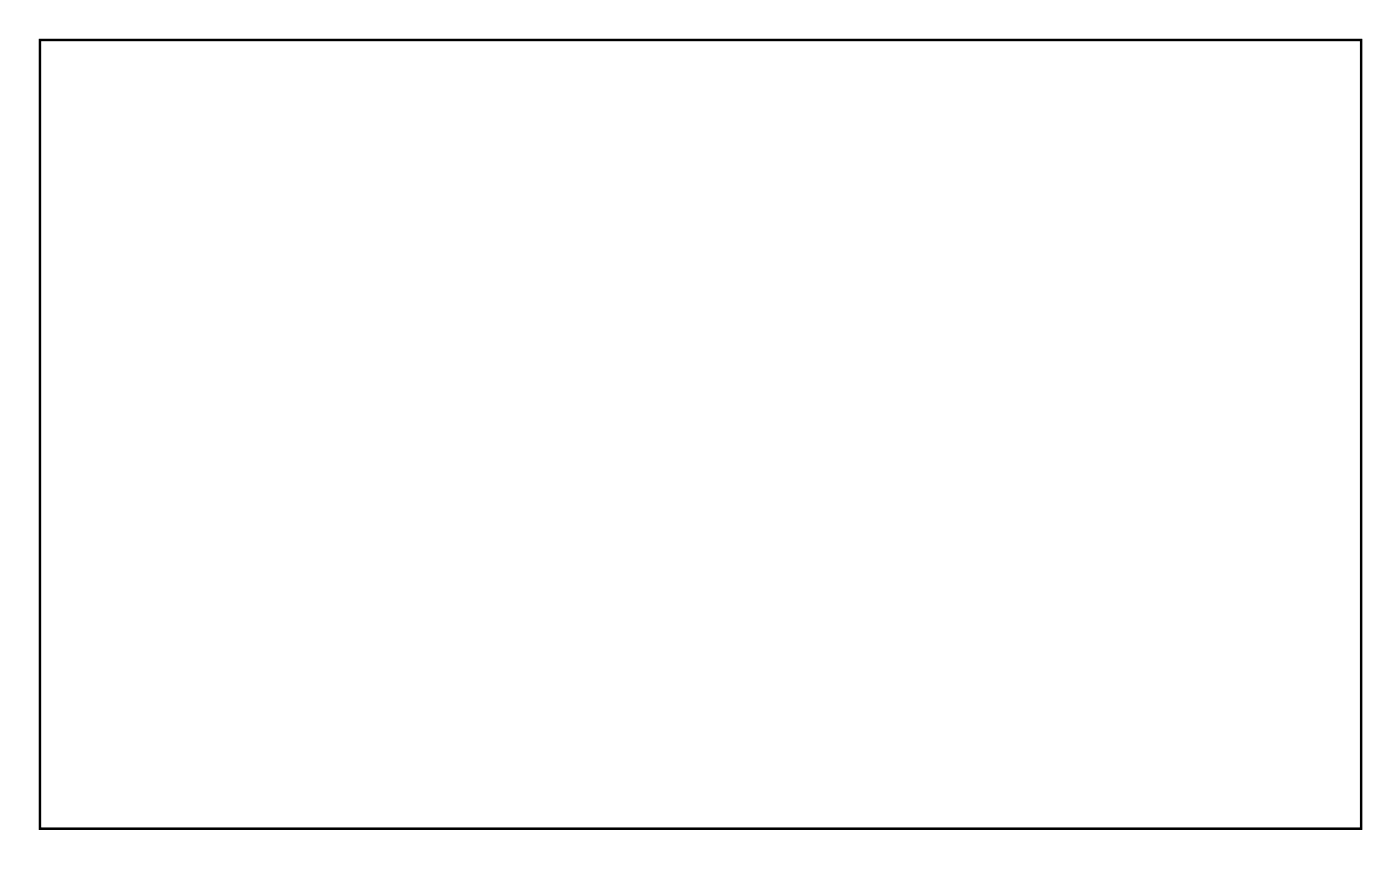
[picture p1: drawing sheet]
<svg xmlns="http://www.w3.org/2000/svg" width="127mm" height="79mm" viewBox="0 0 127 79" stroke-linecap="round" stroke-linejoin="round" font-family="sans-serif">
<path d="M3.6 3.6h120.2v71.8h-120.2z" fill="none" stroke="#000" stroke-width=".2"/>
<path d="M3.6 3.6h120.2v71.8h-120.2zM3.6 3.6v71.8h120.2v-71.8z" fill="#000"/>
<circle cx="57.7" cy="69.3" r=".66" fill="#fff"/>
<circle cx="57.7" cy="69.3" r=".66" fill="none" stroke="#fff" stroke-width=".61" stroke-linecap="butt"/>
<circle cx="60.3" cy="69.3" r=".66" fill="#fff"/>
<circle cx="60.3" cy="69.3" r=".66" fill="none" stroke="#fff" stroke-width=".61" stroke-linecap="butt"/>
<circle cx="62.8" cy="69.3" r=".66" fill="#fff"/>
<circle cx="62.8" cy="69.3" r=".66" fill="none" stroke="#fff" stroke-width=".61" stroke-linecap="butt"/>
<circle cx="65.4" cy="69.3" r=".66" fill="#fff"/>
<circle cx="65.4" cy="69.3" r=".66" fill="none" stroke="#fff" stroke-width=".61" stroke-linecap="butt"/>
<circle cx="67.9" cy="69.3" r=".66" fill="#fff"/>
<circle cx="67.9" cy="69.3" r=".66" fill="none" stroke="#fff" stroke-width=".61" stroke-linecap="butt"/>
<circle cx="46" cy="21" r=".66" fill="#fff"/>
<circle cx="46" cy="21" r=".66" fill="none" stroke="#fff" stroke-width=".61" stroke-linecap="butt"/>
<circle cx="43.5" cy="21" r=".66" fill="#fff"/>
<circle cx="43.5" cy="21" r=".66" fill="none" stroke="#fff" stroke-width=".61" stroke-linecap="butt"/>
<circle cx="41" cy="21" r=".66" fill="#fff"/>
<circle cx="41" cy="21" r=".66" fill="none" stroke="#fff" stroke-width=".61" stroke-linecap="butt"/>
<circle cx="38.4" cy="21" r=".66" fill="#fff"/>
<circle cx="38.4" cy="21" r=".66" fill="none" stroke="#fff" stroke-width=".61" stroke-linecap="butt"/>
<circle cx="35.9" cy="21" r=".66" fill="#fff"/>
<circle cx="35.9" cy="21" r=".66" fill="none" stroke="#fff" stroke-width=".61" stroke-linecap="butt"/>
<circle cx="33.3" cy="21" r=".66" fill="#fff"/>
<circle cx="33.3" cy="21" r=".66" fill="none" stroke="#fff" stroke-width=".61" stroke-linecap="butt"/>
<circle cx="30.8" cy="21" r=".66" fill="#fff"/>
<circle cx="30.8" cy="21" r=".66" fill="none" stroke="#fff" stroke-width=".61" stroke-linecap="butt"/>
<circle cx="28.3" cy="21" r=".66" fill="#fff"/>
<circle cx="28.3" cy="21" r=".66" fill="none" stroke="#fff" stroke-width=".61" stroke-linecap="butt"/>
<circle cx="25.7" cy="21" r=".66" fill="#fff"/>
<circle cx="25.7" cy="21" r=".66" fill="none" stroke="#fff" stroke-width=".61" stroke-linecap="butt"/>
<circle cx="23.2" cy="21" r=".66" fill="#fff"/>
<circle cx="23.2" cy="21" r=".66" fill="none" stroke="#fff" stroke-width=".61" stroke-linecap="butt"/>
<circle cx="67.9" cy="21" r=".66" fill="#fff"/>
<circle cx="67.9" cy="21" r=".66" fill="none" stroke="#fff" stroke-width=".61" stroke-linecap="butt"/>
<circle cx="65.4" cy="21" r=".66" fill="#fff"/>
<circle cx="65.4" cy="21" r=".66" fill="none" stroke="#fff" stroke-width=".61" stroke-linecap="butt"/>
<circle cx="62.8" cy="21" r=".66" fill="#fff"/>
<circle cx="62.8" cy="21" r=".66" fill="none" stroke="#fff" stroke-width=".61" stroke-linecap="butt"/>
<circle cx="60.3" cy="21" r=".66" fill="#fff"/>
<circle cx="60.3" cy="21" r=".66" fill="none" stroke="#fff" stroke-width=".61" stroke-linecap="butt"/>
<circle cx="57.7" cy="21" r=".66" fill="#fff"/>
<circle cx="57.7" cy="21" r=".66" fill="none" stroke="#fff" stroke-width=".61" stroke-linecap="butt"/>
<circle cx="55.2" cy="21" r=".66" fill="#fff"/>
<circle cx="55.2" cy="21" r=".66" fill="none" stroke="#fff" stroke-width=".61" stroke-linecap="butt"/>
<circle cx="52.7" cy="21" r=".66" fill="#fff"/>
<circle cx="52.7" cy="21" r=".66" fill="none" stroke="#fff" stroke-width=".61" stroke-linecap="butt"/>
<circle cx="50.1" cy="21" r=".66" fill="#fff"/>
<circle cx="50.1" cy="21" r=".66" fill="none" stroke="#fff" stroke-width=".61" stroke-linecap="butt"/>
<circle cx="34.9" cy="69.3" r=".66" fill="#fff"/>
<circle cx="34.9" cy="69.3" r=".66" fill="none" stroke="#fff" stroke-width=".61" stroke-linecap="butt"/>
<circle cx="32.3" cy="69.3" r=".66" fill="#fff"/>
<circle cx="32.3" cy="69.3" r=".66" fill="none" stroke="#fff" stroke-width=".61" stroke-linecap="butt"/>
<circle cx="37.4" cy="69.3" r=".66" fill="#fff"/>
<circle cx="37.4" cy="69.3" r=".66" fill="none" stroke="#fff" stroke-width=".61" stroke-linecap="butt"/>
<circle cx="40" cy="69.3" r=".66" fill="#fff"/>
<circle cx="40" cy="69.3" r=".66" fill="none" stroke="#fff" stroke-width=".61" stroke-linecap="butt"/>
<circle cx="42.5" cy="69.3" r=".66" fill="#fff"/>
<circle cx="42.5" cy="69.3" r=".66" fill="none" stroke="#fff" stroke-width=".61" stroke-linecap="butt"/>
<circle cx="45" cy="69.3" r=".66" fill="#fff"/>
<circle cx="45" cy="69.3" r=".66" fill="none" stroke="#fff" stroke-width=".61" stroke-linecap="butt"/>
<circle cx="47.6" cy="69.3" r=".66" fill="#fff"/>
<circle cx="47.6" cy="69.3" r=".66" fill="none" stroke="#fff" stroke-width=".61" stroke-linecap="butt"/>
<circle cx="50.1" cy="69.3" r=".66" fill="#fff"/>
<circle cx="50.1" cy="69.3" r=".66" fill="none" stroke="#fff" stroke-width=".61" stroke-linecap="butt"/>
<circle cx="55.2" cy="69.3" r=".66" fill="#fff"/>
<circle cx="55.2" cy="69.3" r=".66" fill="none" stroke="#fff" stroke-width=".61" stroke-linecap="butt"/>
<circle cx="112.5" cy="45.3" r="1.5" fill="#fff"/>
<circle cx="112.5" cy="45.3" r="1.5" fill="none" stroke="#fff" stroke-width=".76" stroke-linecap="butt"/>
<circle cx="111.1" cy="56.6" r=".8" fill="#fff"/>
<circle cx="111.1" cy="56.6" r=".8" fill="none" stroke="#fff" stroke-width=".85" stroke-linecap="butt"/>
<circle cx="112.5" cy="64.4" r="1.5" fill="#fff"/>
<circle cx="112.5" cy="64.4" r="1.5" fill="none" stroke="#fff" stroke-width=".76" stroke-linecap="butt"/>
<circle cx="95.8" cy="65" r=".69" fill="#fff"/>
<circle cx="95.8" cy="65" r=".69" fill="none" stroke="#fff" stroke-width=".64" stroke-linecap="butt"/>
<circle cx="95.8" cy="62.5" r=".69" fill="#fff"/>
<circle cx="95.8" cy="62.5" r=".69" fill="none" stroke="#fff" stroke-width=".64" stroke-linecap="butt"/>
<circle cx="95.8" cy="59.9" r=".69" fill="#fff"/>
<circle cx="95.8" cy="59.9" r=".69" fill="none" stroke="#fff" stroke-width=".64" stroke-linecap="butt"/>
<circle cx="95.8" cy="57.4" r=".69" fill="#fff"/>
<circle cx="95.8" cy="57.4" r=".69" fill="none" stroke="#fff" stroke-width=".64" stroke-linecap="butt"/>
<circle cx="95.8" cy="54.9" r=".69" fill="#fff"/>
<circle cx="95.8" cy="54.9" r=".69" fill="none" stroke="#fff" stroke-width=".64" stroke-linecap="butt"/>
<circle cx="95.8" cy="52.3" r=".69" fill="#fff"/>
<circle cx="95.8" cy="52.3" r=".69" fill="none" stroke="#fff" stroke-width=".64" stroke-linecap="butt"/>
<circle cx="95.8" cy="49.8" r=".69" fill="#fff"/>
<circle cx="95.8" cy="49.8" r=".69" fill="none" stroke="#fff" stroke-width=".64" stroke-linecap="butt"/>
<circle cx="95.8" cy="47.2" r=".69" fill="#fff"/>
<circle cx="95.8" cy="47.2" r=".69" fill="none" stroke="#fff" stroke-width=".64" stroke-linecap="butt"/>
<circle cx="95.8" cy="44.7" r=".69" fill="#fff"/>
<circle cx="95.8" cy="44.7" r=".69" fill="none" stroke="#fff" stroke-width=".64" stroke-linecap="butt"/>
<circle cx="111.1" cy="53.1" r=".8" fill="#fff"/>
<circle cx="111.1" cy="53.1" r=".8" fill="none" stroke="#fff" stroke-width=".85" stroke-linecap="butt"/>
<path d="M95.1 22.8h1.5v1.5h-1.5z" fill="#fff"/>
<path d="M95.1 22.8h1.5v1.5h-1.5z" fill="none" stroke="#fff" stroke-width=".76" stroke-linecap="butt"/>
<circle cx="95.8" cy="23.5" r=".74" fill="#fff"/>
<circle cx="95.8" cy="23.5" r=".74" fill="none" stroke="#fff" stroke-width=".76" stroke-linecap="butt"/>
<circle cx="95.8" cy="26.1" r=".74" fill="#fff"/>
<circle cx="95.8" cy="26.1" r=".74" fill="none" stroke="#fff" stroke-width=".76" stroke-linecap="butt"/>
<circle cx="95.8" cy="28.6" r=".74" fill="#fff"/>
<circle cx="95.8" cy="28.6" r=".74" fill="none" stroke="#fff" stroke-width=".76" stroke-linecap="butt"/>
<circle cx="85.6" cy="54" r=".35" fill="#fff"/>
<circle cx="85.6" cy="54" r=".35" fill="none" stroke="#fff" stroke-width=".55"/>
<path d="M46.8 10.1h1.5v1.5h-1.5z" fill="#fff"/>
<path d="M46.8 10.1h1.5v1.5h-1.5z" fill="none" stroke="#fff" stroke-width=".76" stroke-linecap="butt"/>
<circle cx="47.6" cy="10.8" r=".74" fill="#fff"/>
<circle cx="47.6" cy="10.8" r=".74" fill="none" stroke="#fff" stroke-width=".76" stroke-linecap="butt"/>
<circle cx="45" cy="10.8" r=".74" fill="#fff"/>
<circle cx="45" cy="10.8" r=".74" fill="none" stroke="#fff" stroke-width=".76" stroke-linecap="butt"/>
<circle cx="42.5" cy="10.8" r=".74" fill="#fff"/>
<circle cx="42.5" cy="10.8" r=".74" fill="none" stroke="#fff" stroke-width=".76" stroke-linecap="butt"/>
<circle cx="40" cy="10.8" r=".74" fill="#fff"/>
<circle cx="40" cy="10.8" r=".74" fill="none" stroke="#fff" stroke-width=".76" stroke-linecap="butt"/>
<circle cx="37.4" cy="10.8" r=".74" fill="#fff"/>
<circle cx="37.4" cy="10.8" r=".74" fill="none" stroke="#fff" stroke-width=".76" stroke-linecap="butt"/>
<circle cx="34.9" cy="10.8" r=".74" fill="#fff"/>
<circle cx="34.9" cy="10.8" r=".74" fill="none" stroke="#fff" stroke-width=".76" stroke-linecap="butt"/>
<circle cx="32.3" cy="10.8" r=".74" fill="#fff"/>
<circle cx="32.3" cy="10.8" r=".74" fill="none" stroke="#fff" stroke-width=".76" stroke-linecap="butt"/>
<circle cx="29.8" cy="10.8" r=".74" fill="#fff"/>
<circle cx="29.8" cy="10.8" r=".74" fill="none" stroke="#fff" stroke-width=".76" stroke-linecap="butt"/>
<circle cx="27.3" cy="10.8" r=".74" fill="#fff"/>
<circle cx="27.3" cy="10.8" r=".74" fill="none" stroke="#fff" stroke-width=".76" stroke-linecap="butt"/>
<circle cx="24.7" cy="10.8" r=".74" fill="#fff"/>
<circle cx="24.7" cy="10.8" r=".74" fill="none" stroke="#fff" stroke-width=".76" stroke-linecap="butt"/>
<circle cx="22.2" cy="10.8" r=".74" fill="#fff"/>
<circle cx="22.2" cy="10.8" r=".74" fill="none" stroke="#fff" stroke-width=".76" stroke-linecap="butt"/>
</svg>
